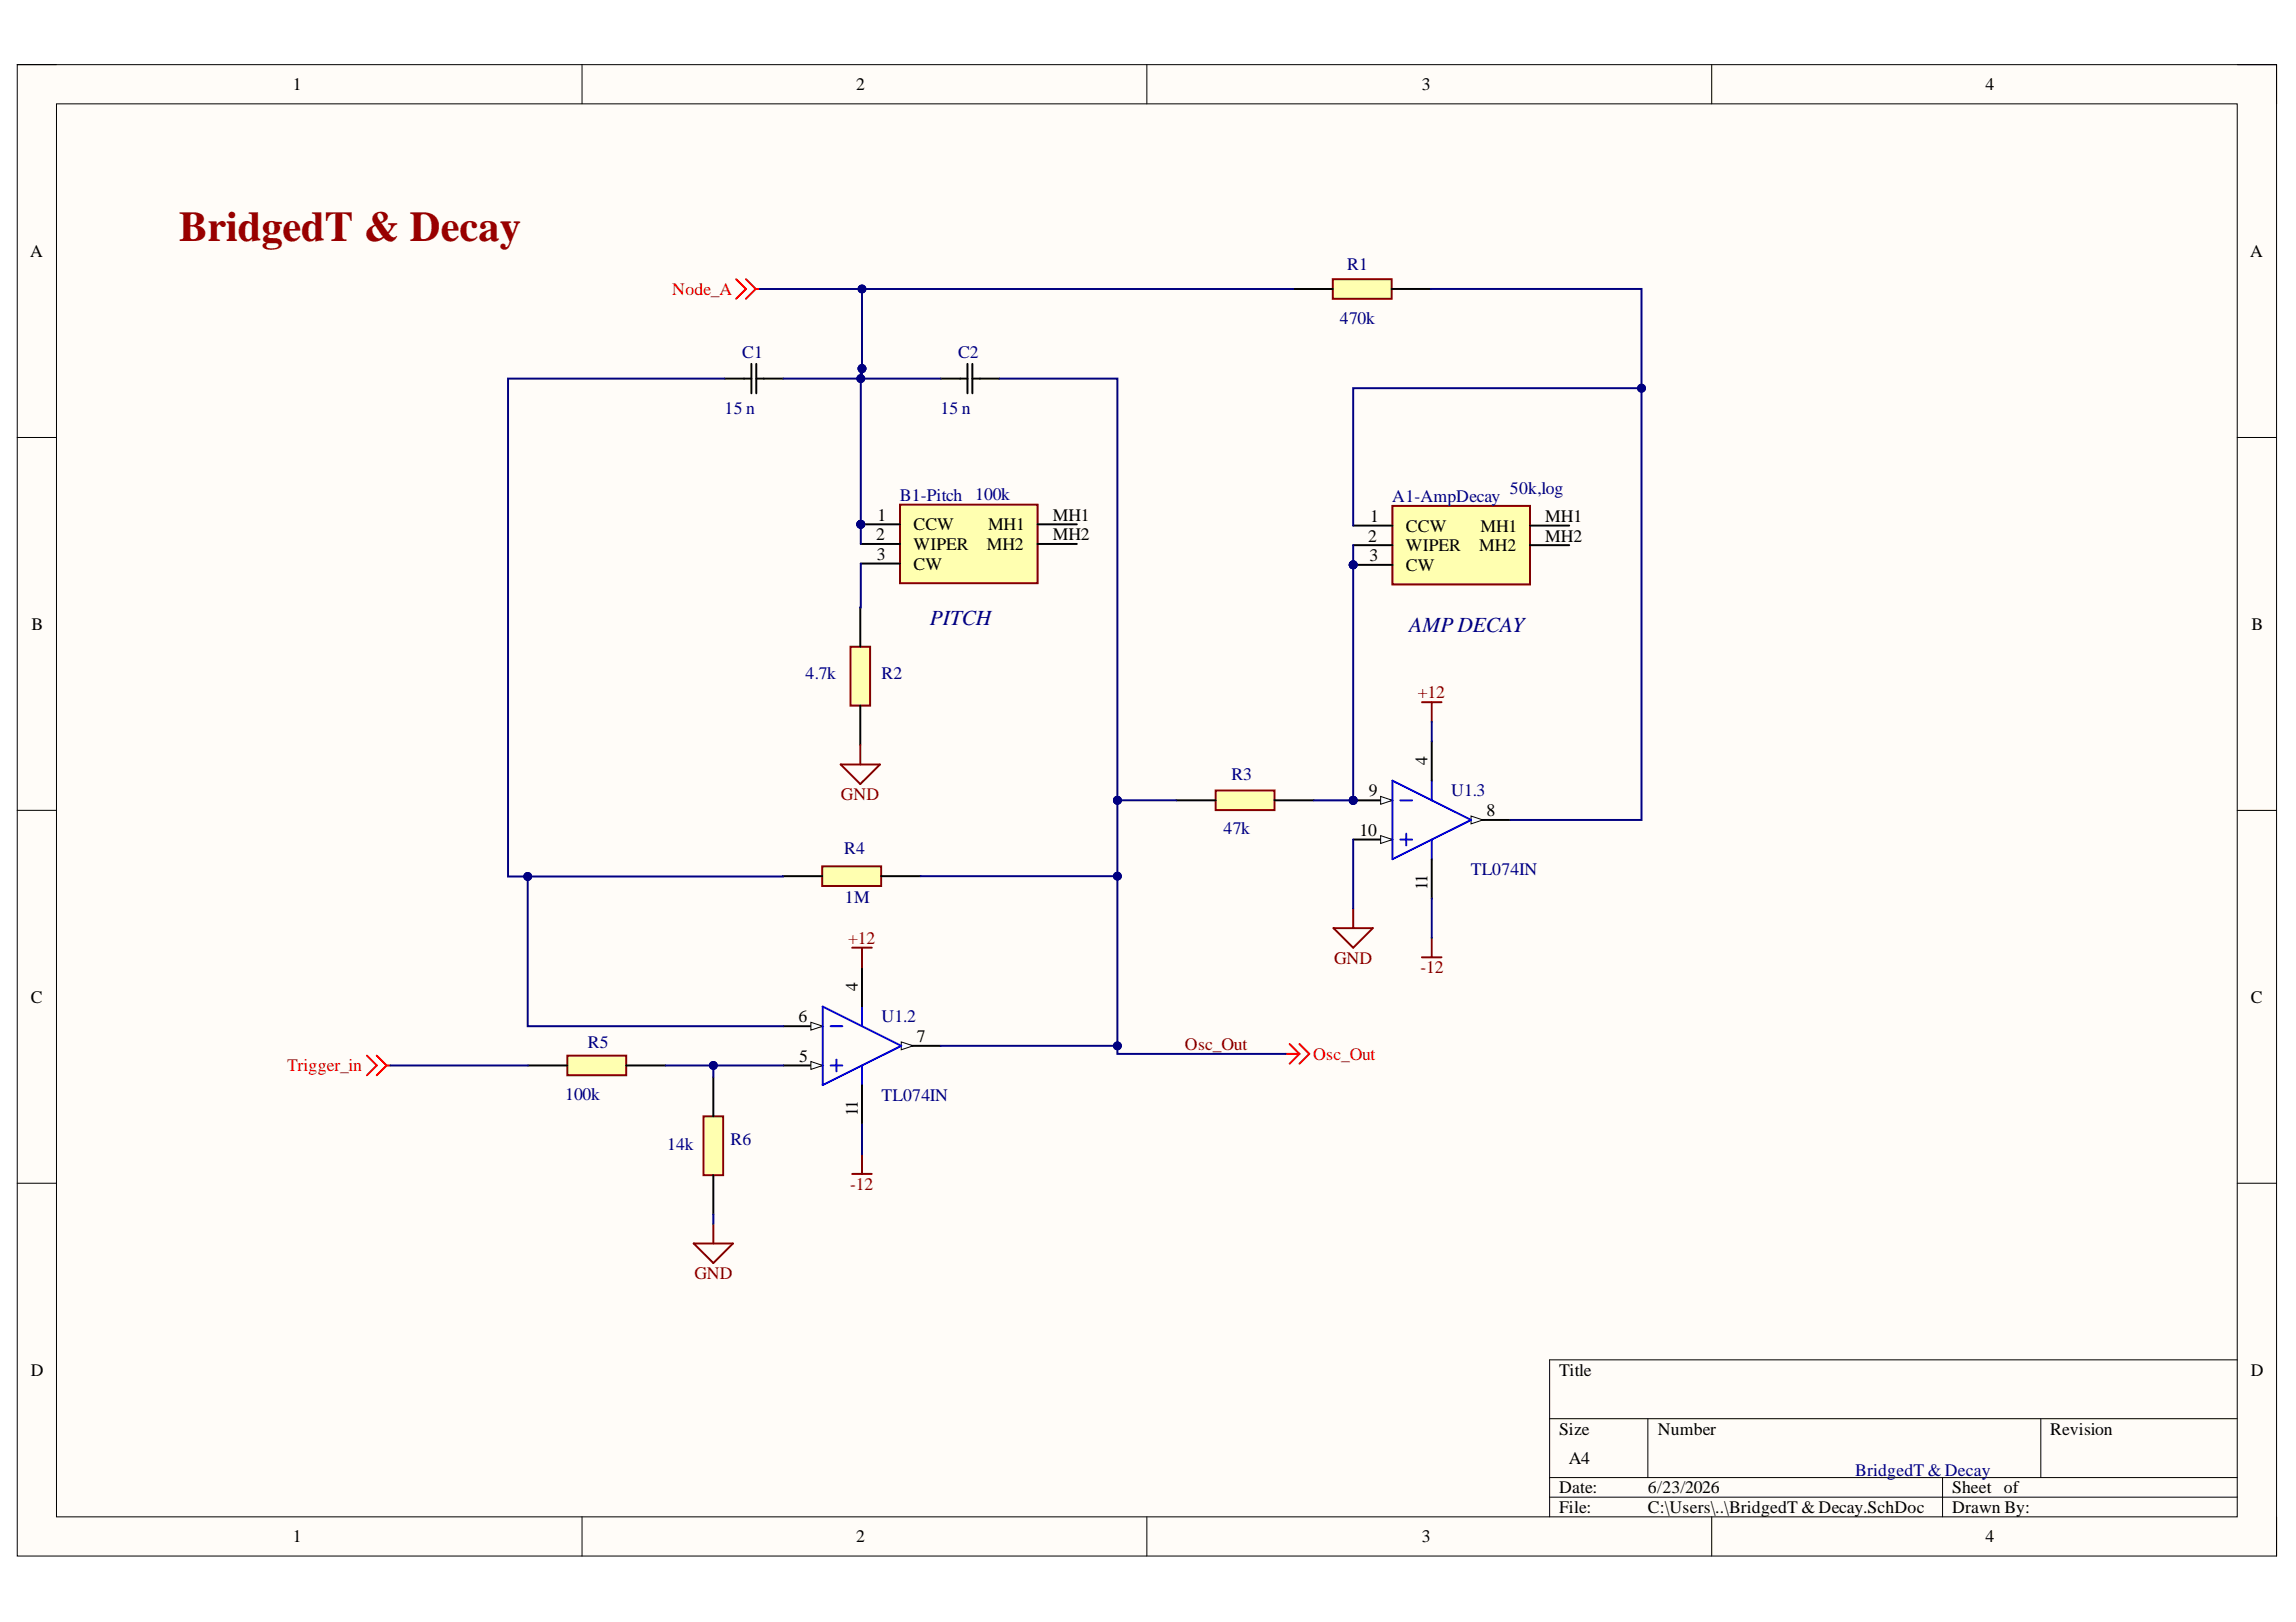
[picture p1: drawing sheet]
<svg xmlns="http://www.w3.org/2000/svg" width="297mm" height="210mm" viewBox="0 0 297 210" stroke-linecap="round" stroke-linejoin="round" font-family="sans-serif">
<defs><g id="words">
<text font-size="5.5" fill="#980000" x="23.2" y="31.2">BridgedT &amp; Decay</text>
<g font-size="2.8" fill="#000080">
<text x="120.3" y="80.8">PITCH</text>
<text x="182.3" y="81.8">AMP DECAY</text>
</g>
<g font-size="2.3">
<text x="37.9" y="11.7">1</text>
<text x="110.7" y="11.7">2</text>
<text x="183.9" y="11.7">3</text>
<text x="256.9" y="11.7">4</text>
<text x="3.9" y="33.3">A</text>
<text x="291.1" y="33.3">A</text>
<text x="113.4" y="69.9">2</text>
<text x="113.5" y="67.4">1</text>
<text x="118.2" y="68.7">CCW</text>
<text x="118.2" y="71.2">WIPER</text>
<text x="127.7" y="71.2">MH2</text>
<text x="127.8" y="68.7">MH1</text>
<text x="136.2" y="67.4">MH1</text>
<text x="136.2" y="69.9">MH2</text>
<text x="177" y="70.1">2</text>
<text x="177.2" y="67.6">1</text>
<text x="181.9" y="68.8">CCW</text>
<text x="181.9" y="71.4">WIPER</text>
<text x="191.4" y="71.4">MH2</text>
<text x="191.5" y="68.8">MH1</text>
<text x="199.9" y="67.6">MH1</text>
<text x="199.9" y="70.1">MH2</text>
<text x="113.5" y="72.5">3</text>
<text x="118.2" y="73.7">CW</text>
<text x="177.2" y="72.6">3</text>
<text x="181.9" y="73.9">CW</text>
<text x="4.1" y="81.5">B</text>
<text x="291.3" y="81.5">B</text>
<text x="184.7" y="99" transform="rotate(-90 184.7 99)">4</text>
<text x="177.1" y="103.1">9</text>
<text x="192.3" y="105.6">8</text>
<text x="175.9" y="108.1">10</text>
<text x="184.7" y="115.2" transform="rotate(-90 184.7 115.2)">11</text>
<text x="4" y="129.8">C</text>
<text x="111" y="128.2" transform="rotate(-90 111 128.2)">4</text>
<text x="291.2" y="129.8">C</text>
<text x="103.3" y="132.3">6</text>
<text x="103.4" y="137.4">5</text>
<text x="118.6" y="134.8">7</text>
<text x="111" y="144.5" transform="rotate(-90 111 144.5)">11</text>
<text x="4" y="178">D</text>
<text x="201.7" y="178">Title</text>
<text x="291.2" y="178">D</text>
<text x="201.7" y="185.6">Size</text>
<text x="214.5" y="185.6">Number</text>
<text x="265.2" y="185.6">Revision</text>
<text x="203" y="189.4">A4</text>
<text x="201.7" y="193.3">Date:</text>
<text x="201.7" y="195.8">File:</text>
<text x="213.2" y="193.3">6/23/2026</text>
<text x="213.2" y="195.8">C:\Users\..\BridgedT &amp; Decay.SchDoc</text>
<text x="252.5" y="193.3">Sheet of</text>
<text x="252.5" y="195.8">Drawn By:</text>
<text x="37.9" y="199.6">1</text>
<text x="110.7" y="199.6">2</text>
<text x="183.9" y="199.6">3</text>
<text x="256.9" y="199.6">4</text>
</g>
<g font-size="2.3" fill="#000080">
<text x="174.3" y="34.9">R1</text>
<text x="173.4" y="41.9">470k</text>
<text x="96" y="46.3">C1</text>
<text x="123.9" y="46.3">C2</text>
<text x="93.7" y="53.5">15 n</text>
<text x="121.7" y="53.5">15 n</text>
<text x="116.4" y="64.8">B1-Pitch</text>
<text x="126.1" y="64.8">100k</text>
<text x="180.1" y="65">A1-AmpDecay</text>
<text x="195.3" y="63.9">50k,log</text>
<text x="104.2" y="87.9">4.7k</text>
<text x="114" y="87.8">R2</text>
<text x="159.3" y="100.9">R3</text>
<text x="158.3" y="107.9">47k</text>
<text x="187.7" y="103.1">U1.3</text>
<text x="109.2" y="110.6">R4</text>
<text x="190.3" y="113.3">TL074IN</text>
<text x="109.3" y="116.9">1M</text>
<text x="76.1" y="135.7">R5</text>
<text x="114" y="132.3">U1.2</text>
<text x="73.1" y="142.4">100k</text>
<text x="114" y="142.4">TL074IN</text>
<text x="86.3" y="148.9">14k</text>
<text x="94.5" y="148.2">R6</text>
<text x="240" y="191.1">BridgedT &amp; Decay</text>
</g>
<g font-size="2.3" fill="#f00">
<text x="87" y="38.2">Node_A</text>
<text x="169.9" y="137.2">Osc_Out</text>
<text x="37.1" y="138.6">Trigger_in</text>
</g>
<g font-size="2.3" fill="#800000">
<text x="183.4" y="90.4">+12</text>
<text x="108.8" y="103.6">GND</text>
<text x="109.7" y="122.2">+12</text>
<text x="172.6" y="124.7">GND</text>
<text x="183.8" y="126">-12</text>
<text x="153.3" y="135.9">Osc_Out</text>
<text x="110" y="153.9">-12</text>
<text x="89.8" y="165.5">GND</text>
</g>
</g></defs>
<path d="M2.2 8.4h292.3v193h-292.3z" fill-rule="evenodd" fill="#fffcf8"/>
<path d="M2.2 8.4h292.3v193h-292.3z" fill="none" stroke="#000" stroke-width=".13"/>
<path d="M7.3 13.4h282.1v182.9h-282.1z" fill-rule="evenodd" fill="#fffcf8"/>
<g fill="none" stroke="#000" stroke-width=".13">
<path d="M2.2 8.4h5.1M7.3 13.4h282.1v182.9h-282.1zM75.3 8.4v5M148.4 8.4v5M221.4 8.4v5M289.4 8.4h5.1v5M2.2 56.6h5.1M289.4 56.6h5.1M2.2 104.9h5.1M289.4 104.9h5.1M2.2 153.1h5.1M289.4 153.1h5.1"/>
<path d="M289.4 176h-88.9v20.3M75.3 196.3v5.1M148.4 196.3v5.1M200.5 183.6h88.9M200.5 191.2h88.9M200.5 193.7h88.9M213.2 183.6v7.6M221.4 196.3v5.1M251.3 191.2v5.1M264 183.6v7.6M294.5 196.3v5.1"/>
</g>
<path d="M116.6 135.3h5.1" fill="none" stroke="#000" stroke-width=".25"/>
<path d="M116.6 134.8l1.5 .5-1.5 .5z" fill="#f8fcff"/>
<path d="M116.6 134.8l1.5 .5-1.5 .5z" fill="none" stroke="#000" stroke-width=".13"/>
<path d="M101.3 137.9h5.1" fill="none" stroke="#000" stroke-width=".25"/>
<path d="M104.9 137.4l1.5 .5-1.5 .5z" fill="#f8fcff"/>
<path d="M104.9 137.4l1.5 .5-1.5 .5z" fill="none" stroke="#000" stroke-width=".13"/>
<path d="M101.3 132.8h5.1" fill="none" stroke="#000" stroke-width=".25"/>
<path d="M104.9 132.3l1.5 .5-1.5 .5z" fill="#f8fcff"/>
<path d="M104.9 132.3l1.5 .5-1.5 .5z" fill="none" stroke="#000" stroke-width=".13"/>
<path d="M106.4 130.3l10.2 5-10.2 5.1zM107.5 132.8h1.5M107.5 137.9h1.5M108.2 137.1v1.5M111.5 130.3v2.5M111.5 137.9v2.5" fill="none" stroke="#00f" stroke-width=".25"/>
<path d="M111.5 125.2v5.1M111.5 140.4v5.1" fill="none" stroke="#000" stroke-width=".25"/>
<circle cx="175.1" cy="103.6" r=".51" fill="#000080"/>
<circle cx="175.1" cy="103.6" r=".51" fill="none" stroke="#000080" stroke-width=".13"/>
<path d="M190.3 106.1h5.1" fill="none" stroke="#000" stroke-width=".25"/>
<path d="M190.3 105.6l1.5 .5-1.5 .5z" fill="#f8fcff"/>
<path d="M190.3 105.6l1.5 .5-1.5 .5z" fill="none" stroke="#000" stroke-width=".13"/>
<path d="M175.1 108.6h5" fill="none" stroke="#000" stroke-width=".25"/>
<path d="M178.6 108.1l1.5 .5-1.5 .6z" fill="#f8fcff"/>
<path d="M178.6 108.1l1.5 .5-1.5 .6z" fill="none" stroke="#000" stroke-width=".13"/>
<path d="M175.1 103.6h5" fill="none" stroke="#000" stroke-width=".25"/>
<path d="M178.6 103.1l1.5 .5-1.5 .5z" fill="#f8fcff"/>
<path d="M178.6 103.1l1.5 .5-1.5 .5z" fill="none" stroke="#000" stroke-width=".13"/>
<circle cx="175.1" cy="103.6" r=".51" fill="#000080"/>
<circle cx="175.1" cy="103.6" r=".51" fill="none" stroke="#000080" stroke-width=".13"/>
<path d="M180.1 101l10.2 5.1-10.2 5.1zM181.2 103.6h1.5M181.2 108.6h1.5M181.9 107.9v1.5M185.2 101v2.6M185.2 108.6v2.6" fill="none" stroke="#00f" stroke-width=".25"/>
<path d="M185.2 96v5M185.2 111.2v5.1" fill="none" stroke="#000" stroke-width=".25"/>
<path d="M184 90.9h2.5M185.2 90.9v2.5M110.2 122.6h2.6M111.5 122.6v2.6M184 123.9h2.5M185.2 121.3v2.6M110.2 151.9h2.6M111.5 149.4v2.5" fill="none" stroke="#800000" stroke-width=".25"/>
<path d="M106.4 112.1h7.6v2.6h-7.6z" fill-rule="evenodd" fill="#ffffb0"/>
<path d="M106.4 112.1h7.6v2.6h-7.6z" fill="none" stroke="#800000" stroke-width=".25"/>
<path d="M93.7 49h3.5M97.2 47.1v3.8M97.8 49h3.5M97.8 47.1v3.8M101.3 113.4h5.1M114 113.4h5.1" fill="none" stroke="#000" stroke-width=".25"/>
<path d="M157.3 102.3h7.6v2.5h-7.6z" fill-rule="evenodd" fill="#ffffb0"/>
<path d="M157.3 102.3h7.6v2.5h-7.6zM175.1 117.6v2.5M172.5 120.1h5.1l-2.5 2.5z" fill="none" stroke="#800000" stroke-width=".25"/>
<path d="M152.2 103.6h5.1M164.9 103.6h5.1" fill="none" stroke="#000" stroke-width=".25"/>
<path d="M172.4 36.1h7.6v2.6h-7.6z" fill-rule="evenodd" fill="#ffffb0"/>
<path d="M172.4 36.1h7.6v2.6h-7.6z" fill="none" stroke="#800000" stroke-width=".25"/>
<path d="M167.3 37.4h5.1M180 37.4h5.1" fill="none" stroke="#000" stroke-width=".25"/>
<path d="M110 83.7h2.6v7.6h-2.6z" fill-rule="evenodd" fill="#ffffb0"/>
<path d="M108.8 98.9h5l-2.5 2.6zM110 83.7h2.6v7.6h-2.6zM111.3 96.4v2.5" fill="none" stroke="#800000" stroke-width=".25"/>
<path d="M111.3 78.6v5.1M111.3 91.3v5.1" fill="none" stroke="#000" stroke-width=".25"/>
<circle cx="111.4" cy="67.9" r=".51" fill="#000080"/>
<circle cx="111.4" cy="67.9" r=".51" fill="none" stroke="#000080" stroke-width=".13"/>
<path d="M116.4 65.3h17.8v10.2h-17.8z" fill-rule="evenodd" fill="#ffffb0"/>
<path d="M116.4 65.3h17.8v10.2h-17.8z" fill="none" stroke="#800000" stroke-width=".25"/>
<path d="M111.4 67.9h5" fill="none" stroke="#000" stroke-width=".25"/>
<circle cx="111.4" cy="67.9" r=".51" fill="#000080"/>
<circle cx="111.4" cy="67.9" r=".51" fill="none" stroke="#000080" stroke-width=".13"/>
<path d="M111.4 70.4h5M111.4 72.9h5M134.2 70.4h5.1M134.2 67.9h5.1" fill="none" stroke="#000" stroke-width=".25"/>
<path d="M73.4 136.6h7.6v2.6h-7.6z" fill-rule="evenodd" fill="#ffffb0"/>
<path d="M73.4 136.6h7.6v2.6h-7.6z" fill="none" stroke="#800000" stroke-width=".25"/>
<path d="M68.3 137.9h5.1M81 137.9h5.1" fill="none" stroke="#000" stroke-width=".25"/>
<circle cx="175.1" cy="73.1" r=".51" fill="#000080"/>
<circle cx="175.1" cy="73.1" r=".51" fill="none" stroke="#000080" stroke-width=".13"/>
<path d="M180.1 65.5h17.8v10.1h-17.8z" fill-rule="evenodd" fill="#ffffb0"/>
<path d="M180.1 65.5h17.8v10.1h-17.8z" fill="none" stroke="#800000" stroke-width=".25"/>
<path d="M175.1 68h5M175.1 70.6h5M175.1 73.1h5" fill="none" stroke="#000" stroke-width=".25"/>
<circle cx="175.1" cy="73.1" r=".51" fill="#000080"/>
<circle cx="175.1" cy="73.1" r=".51" fill="none" stroke="#000080" stroke-width=".13"/>
<path d="M121.7 49h3.5M125.2 47.1v3.8M125.8 49h3.5M125.8 47.1v3.8M197.9 68h5.1M197.9 70.6h5.1" fill="none" stroke="#000" stroke-width=".25"/>
<path d="M92.3 158.4v2.5M89.7 160.9h5.1l-2.5 2.6z" fill="none" stroke="#800000" stroke-width=".25"/>
<path d="M91 144.5h2.6v7.6h-2.6z" fill-rule="evenodd" fill="#ffffb0"/>
<path d="M91 144.5h2.6v7.6h-2.6z" fill="none" stroke="#800000" stroke-width=".25"/>
<path d="M92.3 139.4v5.1M92.3 152.1v5.1" fill="none" stroke="#000" stroke-width=".25"/>
<path d="M95.2 36.1l1.3 1.3-1.3 1.3M96.5 36.1l1.3 1.3M97.8 37.4l-1.3 1.3M97.8 37.4h.5M47.5 136.6l1.2 1.3-1.2 1.3M48.7 136.6l1.3 1.3M50 137.9l-1.3 1.3M50 137.9h.5M166.3 136.4h1.8M166.8 135.1l1.3 1.3M168.1 136.4l-1.3 1.3M168.1 135.1l1.3 1.3-1.3 1.3" fill="none" stroke="#f00" stroke-width=".25"/>
<path d="M170 103.6h5.1" fill="none" stroke="#000080" stroke-width=".25"/>
<circle cx="175.1" cy="103.6" r=".51" fill="#000080"/>
<circle cx="175.1" cy="103.6" r=".51" fill="none" stroke="#000080" stroke-width=".13"/>
<path d="M111.4 67.9v2.5M111.5 145.5v3.9" fill="none" stroke="#000080" stroke-width=".25"/>
<circle cx="111.4" cy="67.9" r=".51" fill="#000080"/>
<circle cx="111.4" cy="67.9" r=".51" fill="none" stroke="#000080" stroke-width=".13"/>
<path d="M175.1 70.6v2.5M185.2 93.4v2.6M185.2 116.3v5" fill="none" stroke="#000080" stroke-width=".25"/>
<circle cx="175.1" cy="73.1" r=".51" fill="#000080"/>
<circle cx="175.1" cy="73.1" r=".51" fill="none" stroke="#000080" stroke-width=".13"/>
<path d="M175.1 73.1v30.5" fill="none" stroke="#000080" stroke-width=".25"/>
<circle cx="175.1" cy="103.6" r=".51" fill="#000080"/>
<circle cx="175.1" cy="103.6" r=".51" fill="none" stroke="#000080" stroke-width=".13"/>
<circle cx="175.1" cy="73.1" r=".51" fill="#000080"/>
<circle cx="175.1" cy="73.1" r=".51" fill="none" stroke="#000080" stroke-width=".13"/>
<path d="M144.6 103.6h7.6M175.1 108.6v9" fill="none" stroke="#000080" stroke-width=".25"/>
<circle cx="144.6" cy="103.6" r=".51" fill="#000080"/>
<circle cx="144.6" cy="103.6" r=".51" fill="none" stroke="#000080" stroke-width=".13"/>
<path d="M129.3 49h15.3v54.6" fill="none" stroke="#000080" stroke-width=".25"/>
<circle cx="144.6" cy="103.6" r=".51" fill="#000080"/>
<circle cx="144.6" cy="103.6" r=".51" fill="none" stroke="#000080" stroke-width=".13"/>
<path d="M111.5 47.7v1.3h10.2" fill="none" stroke="#000080" stroke-width=".25"/>
<circle cx="111.5" cy="47.7" r=".51" fill="#000080"/>
<circle cx="111.5" cy="47.7" r=".51" fill="none" stroke="#000080" stroke-width=".13"/>
<path d="M101.3 113.4h-33M92.3 157.2v1.2" fill="none" stroke="#000080" stroke-width=".25"/>
<circle cx="68.3" cy="113.4" r=".51" fill="#000080"/>
<circle cx="68.3" cy="113.4" r=".51" fill="none" stroke="#000080" stroke-width=".13"/>
<path d="M93.7 49h-28v64.4h2.6v19.4h33M111.4 72.9l-.1 5.7" fill="none" stroke="#000080" stroke-width=".25"/>
<circle cx="68.3" cy="113.4" r=".51" fill="#000080"/>
<circle cx="68.3" cy="113.4" r=".51" fill="none" stroke="#000080" stroke-width=".13"/>
<path d="M98.3 37.4h69M50.5 137.9h17.8" fill="none" stroke="#000080" stroke-width=".25"/>
<circle cx="111.5" cy="37.4" r=".51" fill="#000080"/>
<circle cx="111.5" cy="37.4" r=".51" fill="none" stroke="#000080" stroke-width=".13"/>
<path d="M119.1 113.4h25.5" fill="none" stroke="#000080" stroke-width=".25"/>
<circle cx="144.6" cy="113.4" r=".51" fill="#000080"/>
<circle cx="144.6" cy="113.4" r=".51" fill="none" stroke="#000080" stroke-width=".13"/>
<path d="M111.5 37.4v10.3" fill="none" stroke="#000080" stroke-width=".25"/>
<circle cx="111.5" cy="47.7" r=".51" fill="#000080"/>
<circle cx="111.5" cy="47.7" r=".51" fill="none" stroke="#000080" stroke-width=".13"/>
<circle cx="111.5" cy="37.4" r=".51" fill="#000080"/>
<circle cx="111.5" cy="37.4" r=".51" fill="none" stroke="#000080" stroke-width=".13"/>
<path d="M121.7 135.3h22.9" fill="none" stroke="#000080" stroke-width=".25"/>
<circle cx="144.6" cy="135.3" r=".51" fill="#000080"/>
<circle cx="144.6" cy="135.3" r=".51" fill="none" stroke="#000080" stroke-width=".13"/>
<path d="M144.6 103.6v32.8h21.7" fill="none" stroke="#000080" stroke-width=".25"/>
<circle cx="144.6" cy="103.6" r=".51" fill="#000080"/>
<circle cx="144.6" cy="103.6" r=".51" fill="none" stroke="#000080" stroke-width=".13"/>
<circle cx="144.6" cy="113.4" r=".51" fill="#000080"/>
<circle cx="144.6" cy="113.4" r=".51" fill="none" stroke="#000080" stroke-width=".13"/>
<circle cx="144.6" cy="135.3" r=".51" fill="#000080"/>
<circle cx="144.6" cy="135.3" r=".51" fill="none" stroke="#000080" stroke-width=".13"/>
<path d="M92.3 137.9v1.5" fill="none" stroke="#000080" stroke-width=".25"/>
<circle cx="92.3" cy="137.9" r=".51" fill="#000080"/>
<circle cx="92.3" cy="137.9" r=".51" fill="none" stroke="#000080" stroke-width=".13"/>
<path d="M86.1 137.9h15.2" fill="none" stroke="#000080" stroke-width=".25"/>
<circle cx="92.3" cy="137.9" r=".51" fill="#000080"/>
<circle cx="92.3" cy="137.9" r=".51" fill="none" stroke="#000080" stroke-width=".13"/>
<path d="M101.3 49h10.1" fill="none" stroke="#000080" stroke-width=".25"/>
<circle cx="111.4" cy="49" r=".51" fill="#000080"/>
<circle cx="111.4" cy="49" r=".51" fill="none" stroke="#000080" stroke-width=".13"/>
<path d="M111.5 47.7h-.1v20.2" fill="none" stroke="#000080" stroke-width=".25"/>
<circle cx="111.4" cy="67.9" r=".51" fill="#000080"/>
<circle cx="111.4" cy="67.9" r=".51" fill="none" stroke="#000080" stroke-width=".13"/>
<circle cx="111.4" cy="49" r=".51" fill="#000080"/>
<circle cx="111.4" cy="49" r=".51" fill="none" stroke="#000080" stroke-width=".13"/>
<circle cx="111.5" cy="47.7" r=".51" fill="#000080"/>
<circle cx="111.5" cy="47.7" r=".51" fill="none" stroke="#000080" stroke-width=".13"/>
<path d="M185.1 37.4h27.3v12.8h-37.3v17.8" fill="none" stroke="#000080" stroke-width=".25"/>
<circle cx="212.4" cy="50.2" r=".51" fill="#000080"/>
<circle cx="212.4" cy="50.2" r=".51" fill="none" stroke="#000080" stroke-width=".13"/>
<path d="M212.4 50.2v55.9h-17" fill="none" stroke="#000080" stroke-width=".25"/>
<circle cx="212.4" cy="50.2" r=".51" fill="#000080"/>
<circle cx="212.4" cy="50.2" r=".51" fill="none" stroke="#000080" stroke-width=".13"/>
<use href="#words"/>
</svg>
